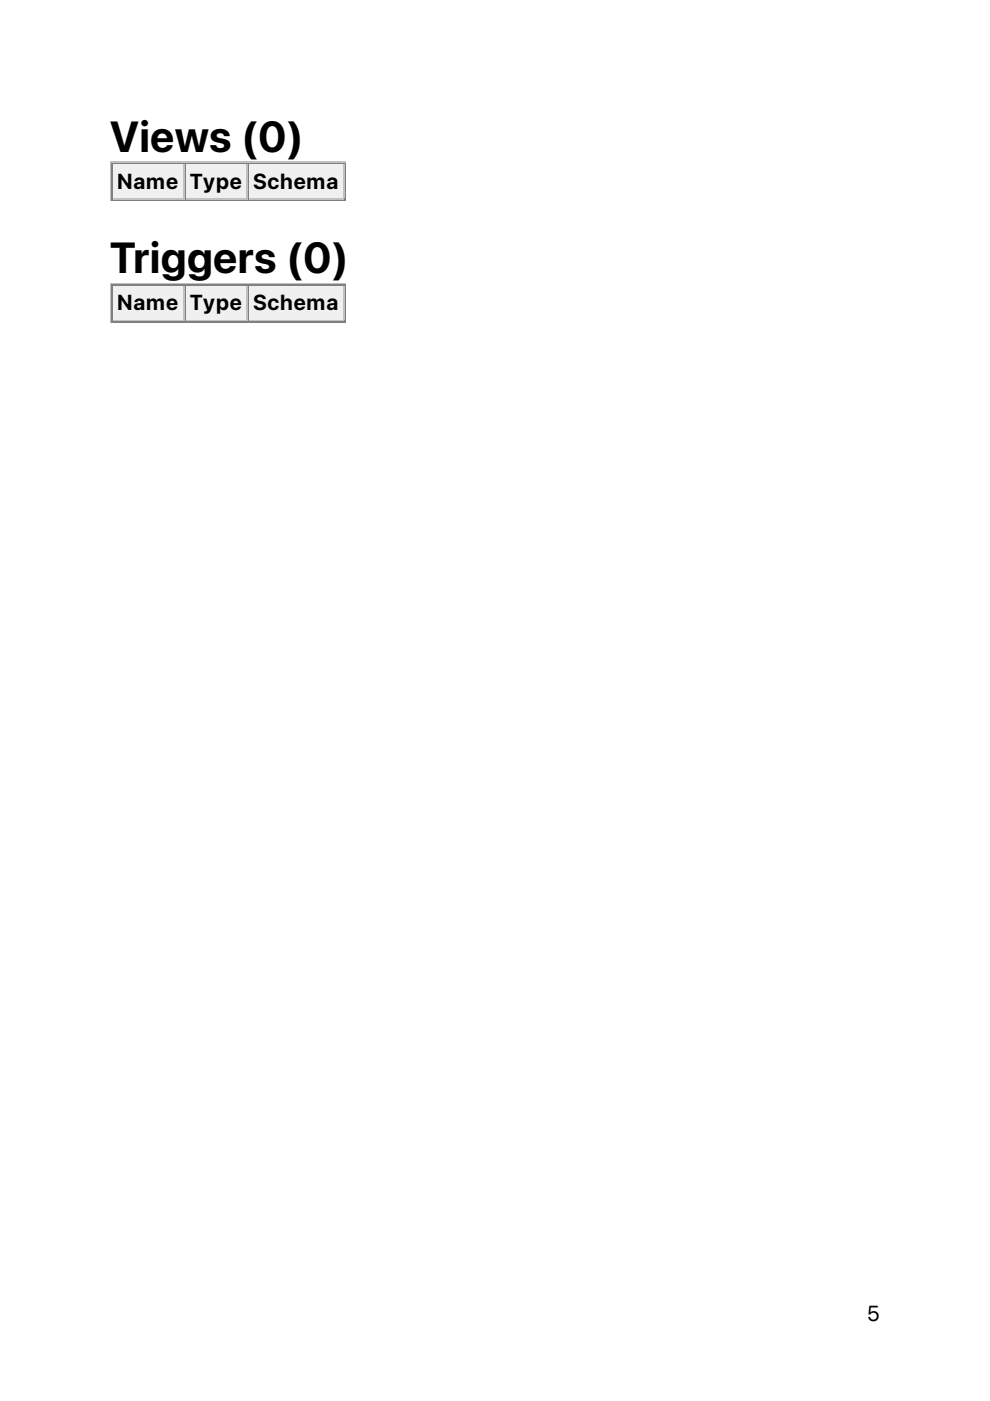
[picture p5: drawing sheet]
<svg xmlns="http://www.w3.org/2000/svg" width="210mm" height="297mm" viewBox="0 0 210 297" stroke-linecap="round" stroke-linejoin="round" font-family="sans-serif">
<defs><g id="words">
<g font-size="9.2">
<text x="23.3" y="32.1">Views (0)</text>
<text x="23.3" y="57.9">Triggers (0)</text>
</g>
<g font-size="4.6">
<text x="24.8" y="40.1">Name</text>
<text x="40.2" y="40.1">Type</text>
<text x="53.7" y="40.1">Schema</text>
<text x="24.8" y="65.8">Name</text>
<text x="40.2" y="65.8">Type</text>
<text x="53.7" y="65.8">Schema</text>
<text x="183.8" y="280.1">5</text>
</g>
</g></defs>
<path d="M23.5 34.2v8.5M23.6 34.4h49.8M39 34.9v7.1M24 42.2h15.2" fill="none" stroke="#c0c0c0" stroke-width=".35"/>
<path d="M23.8 34.6v7.7M24 34.7h15.2M73.2 34.6v7.7M23.6 42.5h49.8" fill="none" stroke="#808080" stroke-width=".35"/>
<g fill="#f0f0f0">
<path d="M24 34.9h14.8v7.1h-14.8z"/>
<path d="M24.7 35.6h13.4v5.7h-13.4z"/>
</g>
<path d="M39.3 34.6v7.7M39.5 34.7h13.1" fill="none" stroke="#808080" stroke-width=".35"/>
<path d="M52.4 34.9v7.1M39.5 42.2h13.1" fill="none" stroke="#c0c0c0" stroke-width=".35"/>
<g fill="#f0f0f0">
<path d="M39.5 34.9h12.7v7.1h-12.7z"/>
<path d="M40.2 35.6h11.3v5.7h-11.3z"/>
</g>
<path d="M52.7 34.6v7.7M52.9 34.7h20.1" fill="none" stroke="#808080" stroke-width=".35"/>
<path d="M72.8 34.9v7.1M52.9 42.2h20.1" fill="none" stroke="#c0c0c0" stroke-width=".35"/>
<g fill="#f0f0f0">
<path d="M52.9 34.9h19.8v7.1h-19.8z"/>
<path d="M53.6 35.6h18.4v5.7h-18.4z"/>
</g>
<path d="M23.5 60v8.4M23.6 60.1h49.8M24 67.9h15.2M39 60.7v7" fill="none" stroke="#c0c0c0" stroke-width=".35"/>
<path d="M23.6 68.3h49.8M23.8 60.3v7.8M24 60.5h15.2M73.2 60.3v7.8" fill="none" stroke="#808080" stroke-width=".35"/>
<g fill="#f0f0f0">
<path d="M24 60.7h14.8v7h-14.8z"/>
<path d="M24.7 61.4h13.4v5.6h-13.4z"/>
</g>
<path d="M39.3 60.3v7.8M39.5 60.5h13.1" fill="none" stroke="#808080" stroke-width=".35"/>
<path d="M39.5 67.9h13.1M52.4 60.7v7" fill="none" stroke="#c0c0c0" stroke-width=".35"/>
<g fill="#f0f0f0">
<path d="M39.5 60.7h12.7v7h-12.7z"/>
<path d="M40.2 61.4h11.3v5.6h-11.3z"/>
</g>
<path d="M52.7 60.3v7.8M52.9 60.5h20.1" fill="none" stroke="#808080" stroke-width=".35"/>
<path d="M52.9 67.9h20.1M72.8 60.7v7" fill="none" stroke="#c0c0c0" stroke-width=".35"/>
<g fill="#f0f0f0">
<path d="M52.9 60.7h19.8v7h-19.8z"/>
<path d="M53.6 61.4h18.4v5.6h-18.4z"/>
</g>
<use href="#words"/>
</svg>
